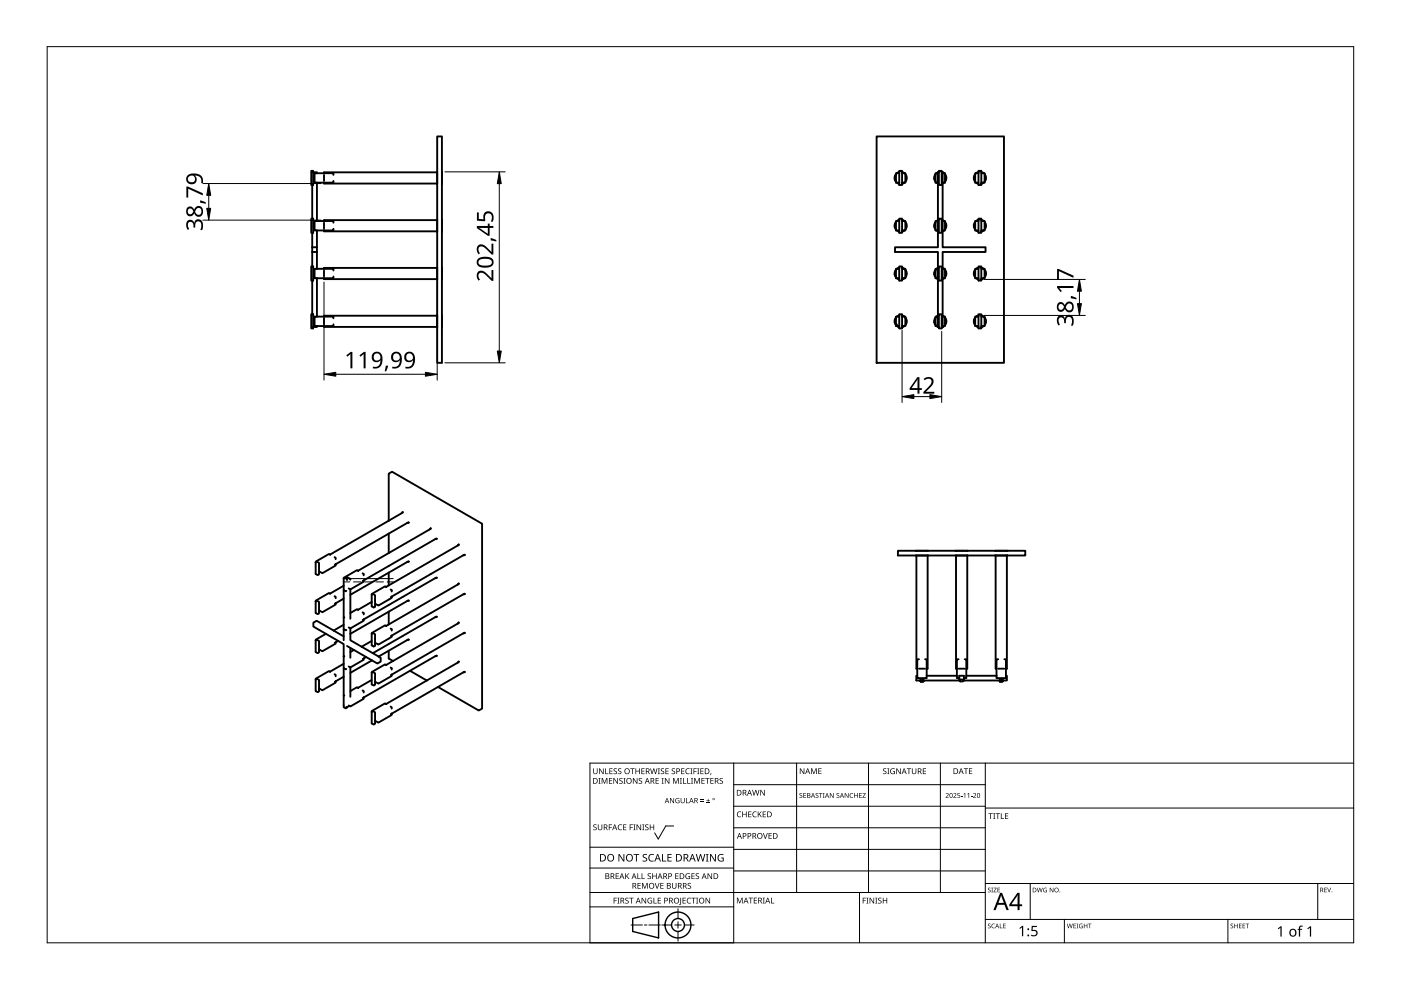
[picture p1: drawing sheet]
<svg xmlns="http://www.w3.org/2000/svg" width="297mm" height="210mm" viewBox="0 0 297 210" stroke-linecap="round" stroke-linejoin="round" font-family="sans-serif">
<g fill="none" stroke="#000" stroke-width=".4">
<path d="M66.2 39.2v7.2M66.4 36.5h.8v.2M66.4 36.5v-.3h-.4v3h.2M66.4 36.5v2.7h-.2M67.2 36.7h-.5v2h.5M67.2 36.7h1.5M67.2 38.7h1.5M67.2 38.7v8.2M68.7 36.7h2v.4M68.7 37.1v1.3M68.7 38.7v.2h24M70.7 38.4v.3h-2"/>
<path d="M92.7 36.5h-24v.2M92.7 36.4v33M92.7 36.4h.1M92.7 39h.1M92.7 36.4v-7.5h1v7.5M93.7 36.4h.1M93.7 39h.1M93.7 36.4v40.5h-1v-7.5M185.9 28.9h27v48h-27zM189.9 37.2a1.15 1.15 0 0 0 .1 1.2M190 36.9a1.26 1.26 0 0 0 0 1.6M190 36.9v1.8h.7"/>
<path d="M190.1 36.7h-.1v.2M190.1 38.7l.6 .3M190.1 36.7h.6M190.7 36.6l-.4 .1M190.7 36.5l-.6 .2M190.7 36.5v2.7h.6v-.2M190.7 36.5v-.3h.6v.3M191.3 36.6l.3 .1M191.3 36.5l.5 .2M191.3 36.7h.5M191.3 38.7h.5M191.3 36.5v2.5"/>
<path d="M191.6 38.7l-.3 .2M191.8 36.7h.2v.2M191.8 38.7l-.5 .3M192 38.5v.2h-.2M192 36.9a1.25 1.25 0 0 1 0 1.6M192 36.9v1.6M192.2 37.7l-.1 .4M198.3 37.2a1.15 1.15 0 0 0 .1 1.2M198.4 36.9a1.26 1.26 0 0 0 0 1.6M198.4 36.9v1.8h.5M198.5 36.7h-.1v.2M198.5 38.7l.4 .2"/>
<path d="M198.5 36.7h.4M198.9 36.5l-.4 .2M198.9 36.6l-.2 .1M198.9 36.5v12.5M198.9 36.5h.1M198.9 36.5h.2M199.1 36.5v-.3h.6v.3M199.1 36.5v2.7h.6v-2.7M199.1 36.5h-.2M199.7 36.5h.2M199.9 36.5h.1M199.9 36.5l.3 .2"/>
<path d="M199.9 36.7h.3M199.9 36.5v12.4M200 38.7l-.1 .1M200.2 36.7h.2v.2M200.2 38.7l-.3 .2M200.4 36.9a1.25 1.25 0 0 1 0 1.6M200.4 36.9v1.8h-.5M200.6 37.7l-.1 .4M206.7 37.2a1.15 1.15 0 0 0 .1 1.2M206.8 36.9a1.26 1.26 0 0 0 0 1.6M206.8 36.9v1.8h.7M207 36.7h-.2v.2"/>
<path d="M207 38.7l.5 .3M207 36.7h.5M207.5 36.6l-.4 .1M207.5 36.5l-.5 .2M207.5 36.5v2.7h.6v-.2M207.5 36.5v-.3h.6v.3M208.1 36.5l.5 .2M208.1 36.7h.5M208.1 38.7h.5M208.1 36.5v2.5M208.4 38.7l-.3 .2M208.6 36.7h.2v.2"/>
<path d="M208.6 38.7l-.5 .3M208.8 38.5v.2h-.2M208.8 36.9a1.25 1.25 0 0 1 0 1.6M208.8 36.9v1.6M209 37.7l-.1 .4M66.2 52.4v1M66.2 56.5h.2v3h-.2M66.2 56.5h-.2v3h.2M66.2 46.4h.2v3h-.2M66.2 46.4h-.2v3h.2M66.2 52.4h1M66.2 53.4h1"/>
<path d="M66.2 49.4v3M66.2 53.4v3.1M66.2 59.5v7.1M67.2 46.9h-.5v2h.5M67.2 57h-.5v2h.5M67.2 52.4v1M67.2 46.9h1.5M67.2 48.9h1.5M67.2 57h1.5M67.2 59h1.5M67.2 48.9v3.5M67.2 53.4v3.6"/>
<path d="M67.2 59v8.1M68.7 46.9h2v.3M68.7 57h2v.4M68.7 47.2v1.3M68.7 48.9v.1h24M68.7 57.4v1.2M68.7 59v.2h24M70.7 48.5v.4h-2M70.7 58.6v.4h-2M92.7 46.7h-24v.2M92.7 56.8h-24v.2M92.7 46.6h.1"/>
<path d="M92.7 49.1h.1M92.7 56.7h.1M92.7 59.3h.1M93.7 46.6h.1M93.7 49.1h.1M93.7 56.7h.1M93.7 59.3h.1M189.9 47.3l-.1 .8M190 57.4a1.13 1.13 0 0 0 0 1.2M190 47a1.26 1.26 0 0 0 0 1.7M190 57.2a1.26 1.26 0 0 0 0 1.6M190 47v1.9h.7"/>
<path d="M190 57.2v1.8h.7M190.1 46.9h-.1v.1M190.1 57h-.1v.2M190.1 48.9l.6 .2M190.1 59l.6 .3M190.1 46.9h.6M190.1 57h.6M190.3 59l.4 .1M190.7 46.7l-.4 .2M190.7 56.8l-.4 .2M190.7 46.6l-.6 .3M190.7 56.7l-.6 .3"/>
<path d="M190.7 46.6v2.8h.6v-.3M190.7 46.6v-.2h.6v.2M190.7 56.7v2.8h.6v-.3M190.7 56.7v-.2h.6v.2M191.3 46.7l.3 .2M191.3 56.8l.3 .2M191.3 46.6l.5 .3M191.3 56.7l.5 .3M191.3 46.9h.5M191.3 48.9h.5M191.3 57h.5M191.3 59h.5"/>
<path d="M191.3 46.6v2.5M191.3 56.7v2.5M191.6 48.9l-.3 .1M191.6 59l-.3 .2M191.8 46.9h.2v.1M191.8 57h.2v.2M191.8 48.9l-.5 .2M191.8 59l-.5 .2M192 48.7v.2h-.2M192 58.8v.2h-.2M192 47a1.25 1.25 0 0 1 0 1.7M192 57.2a1.25 1.25 0 0 1 0 1.6"/>
<path d="M192 57.4l.1 .2M192 47v1.7M192 57.2v1.6M192.2 47.9l-.1 .3M192.2 58l-.1 .4M198.3 47.3l-.1 .8M198.4 57.4a1.13 1.13 0 0 0 0 1.2M198.4 47a1.26 1.26 0 0 0 0 1.7M198.4 57.2a1.26 1.26 0 0 0 0 1.6M198.4 47v1.9h.5M198.4 57.2v1.8h.5M198.5 46.9h-.1v.1"/>
<path d="M198.5 57h-.1v.2M198.5 48.9l.4 .1M198.5 59l.4 .2M198.5 46.9h.4M198.5 57h.4M198.7 59l.2 .1M198.9 46.7l-.4 .2M198.9 56.8l-.4 .2M198.9 49v3.4h-9.1v1h9.1v3.4M198.9 56.9l-.2 .1M198.9 46.8l-.2 .1M198.9 56.8v12.5"/>
<path d="M199.1 46.4h.6v3h-.6zM199.1 56.5h.6v3h-.6zM199.9 46.7l.3 .2M199.9 56.8l.3 .2M199.9 49.1v3.3h9.1v1h-9.1v3.4M199.9 46.9h.3M199.9 57h.3M199.9 56.8v12.3M200 48.9h-.1M200 59l-.1 .1M200.2 46.9h.2v.1M200.2 57h.2v.2"/>
<path d="M200.2 48.9l-.3 .2M200.2 59l-.3 .2M200.4 48.7v.2h-.2M200.4 57.4l.2 .6-.1 .4M200.4 47a1.25 1.25 0 0 1 0 1.7M200.4 57.2a1.25 1.25 0 0 1 0 1.6M200.4 57.2v1.8h-.5M200.4 47v1.7M200.6 47.9l-.1 .3M206.7 47.3l-.1 .8M206.8 57.4a1.13 1.13 0 0 0 0 1.2M206.8 47a1.26 1.26 0 0 0 0 1.7"/>
<path d="M206.8 57.2a1.26 1.26 0 0 0 0 1.6M206.8 47v1.9h.7M206.8 57.2v1.8h.7M207 46.9h-.2v.1M207 57h-.2v.2M207 48.9l.5 .2M207 59l.5 .3M207 46.9h.5M207 57h.5M207.1 59l.4 .1M207.5 56.8l-.4 .2M207.5 46.7l-.4 .2"/>
<path d="M207.5 46.6l-.5 .3M207.5 56.7l-.5 .3M207.5 56.7v2.8h.6v-.3M207.5 56.7v-.2h.6v.2M207.5 46.6v2.8h.6v-.3M207.5 46.6v-.2h.6v.2M208.1 46.6l.5 .3M208.1 56.7l.5 .3M208.1 46.9h.5M208.1 48.9h.5M208.1 57h.5M208.1 59h.5"/>
<path d="M208.1 46.6v2.5M208.1 56.7v2.5M208.4 48.9l-.3 .1M208.4 59l-.3 .2M208.6 46.9h.2v.1M208.6 57h.2v.2M208.6 48.9l-.5 .2M208.6 59l-.5 .2M208.8 57.4l.2 .6-.1 .4M208.8 48.7v.2h-.2M208.8 58.8v.2h-.2M208.8 47a1.25 1.25 0 0 1 0 1.7"/>
<path d="M208.8 57.2a1.25 1.25 0 0 1 0 1.6M208.8 47v1.7M208.8 57.2v1.6M209 47.9l-.1 .3M66.2 66.6h.2v2.7M66.2 66.6h-.2v3h.4v-.3M67.2 67.1h-.5v2h.5M67.2 69.1v.2h-.8M67.2 67.1h1.5M67.2 69.1h1.5M68.7 67.1h2v.4M68.7 67.5v1.3"/>
<path d="M68.7 69.1v.2h24M70.7 68.8v.3h-2M92.7 66.9h-24v.2M92.7 66.8h.1M92.7 69.4h.1M93.7 66.8h.1M93.7 69.4h.1M189.9 67.6l-.1 .7M190 67.3a1.26 1.26 0 0 0 0 1.6M190 67.3v1.8h.7M190.1 67.1h-.1v.2M190.1 69.1l.6 .3"/>
<path d="M190.1 67.1h.6M190.3 69.1l.4 .2M190.7 66.9l-.6 .2M190.7 66.9v2.7h.6v-.2M190.7 66.9v-.3h.6v.3M190.7 67h-.2M191.3 66.9l.5 .2M191.3 67.1h.5M191.3 69.1h.5M191.3 66.9v2.5M191.6 69.1l-.3 .2M191.8 67.1h.2v.2"/>
<path d="M191.8 69.1l-.5 .3M192 67.5l.2 .6-.1 .4M192 68.9v.2h-.2M192 67.3a1.25 1.25 0 0 1 0 1.6M192 67.3v1.6M198.4 67.5a1.13 1.13 0 0 0 0 1.3M198.4 67.3a1.26 1.26 0 0 0 0 1.6M198.4 67.3v1.8h.5M198.5 67.1h-.1v.2M198.5 69.1l.4 .2M198.5 67.1h.4M198.7 69.1l.2 .1"/>
<path d="M198.9 66.9l-.4 .2M198.9 69.3h.1M198.9 67l-.2 .1M198.9 69.3h.2M198.9 69.3l.2 .1M199.1 66.6h.6v3h-.6zM199.7 69.3h.2M199.9 69.3l-.2 .1M199.9 66.9l.3 .2M199.9 69.3h.1M199.9 67.1h.3M200 69.1l-.1 .1"/>
<path d="M200.2 67.1h.2v.2M200.2 69.1l-.3 .2M200.4 68.9v.2h-.2M200.4 67.5l.2 .6-.1 .4M200.4 67.3a1.25 1.25 0 0 1 0 1.6M200.4 67.3v1.6M206.8 67.5a1.13 1.13 0 0 0 0 1.3M206.8 67.3a1.25 1.25 0 0 0 0 1.6M206.8 67.3v1.8h.7M207 67.1h-.2v.2M207 69.1l.5 .3M207 67.1h.5"/>
<path d="M207.1 69.1l.4 .2M207.3 67l-.2 .1M207.5 66.9l-.5 .2M207.5 66.9v2.7h.6v-.2M207.5 66.9v-.3h.6v.3M207.5 67h-.2M208.1 66.9l.5 .2M208.1 67.1h.5M208.1 69.1h.5M208.1 66.9v2.5M208.4 69.1l-.3 .2M208.6 67.1h.2v.2"/>
<path d="M208.6 69.1l-.5 .3M208.8 67.5l.2 .6-.1 .4M208.8 68.9v.2h-.2M208.8 67.3a1.25 1.25 0 0 1 0 1.6M208.8 67.3v1.6M66.9 119.2v2.5l.5 .2 .2-.1v-.7M66.9 119.2l.3-.1 .4 .2v1.8M70 117.6l-.2-.1-2.9 1.6v.1M70 117.6h.1M70.9 118.1l.3 .2v.3M71.2 119.6v.3l-2.9 1.6-.7-.4M71.2 119.6h.1"/>
<path d="M71.2 119.6l-.2 .1M82.4 110.4v-10l.7-.4 19.1 11v39.2l-.7 .4-8.6-4.9M82.4 113.1l-11.2 6.5M82.4 110.4l-12.4 7.2M82.4 113.1v4.2M82.4 117.3l-6.5 3.7M85.4 108.6l-.2 .2M85.4 108.6h.1M85.4 108.7l-3 1.7M86.6 110.7l-4.2 2.4M86.6 119l-4.2 2.4M86.7 110.8l-.4 .1"/>
<path d="M86.7 119.1h-.4M86.7 110.8h.1M86.7 119.1h.1M91.1 112.2l-8.7 5.1M91.3 112l-.2 .2M91.3 112h.1M91.4 112.1l-.3 .1M92.6 114.2l-15.7 9M92.6 114.2l-.3 .1M92.6 114.2h.1M97.1 115.7l-14.7 8.4M97.3 115.4l-.2 .3"/>
<path d="M97.3 115.4h.1M97.3 115.5l-.2 .2M98.5 117.6l-15.6 9M98.5 117.7h-.3M98.5 117.7h.1M194.2 116.8h-3.8v1h23.2M194.2 116.8h19.4M194.2 116.8h.1M194.2 117.8h.1M194.3 117.8v24h.2M196.7 117.8v24h-.2M196.8 116.8h.1"/>
<path d="M196.8 117.8h.1M202.6 116.8h.1M202.6 117.8h.1M202.7 117.8v24h.2M205.1 117.8v24h-.2M205.2 116.8h.1M205.2 117.8h.1M211 116.8h.1M211 117.8h.1M211.1 117.8v24h.2M213.5 117.8v24h-.2M213.6 116.8h3.8v1h-3.8"/>
<path d="M213.6 116.8h.1M213.6 117.8h.1M66.9 127.5v2.5l.5 .2 .2-.1v-.7M66.9 127.5l.3-.1 .4 .2v1.8M66.9 135.8v2.4l.5 .3 .2-.2v-.6M66.9 135.8l.3-.2 .4 .3v1.8M69.1 134.4l-2.2 1.2v.2M69.1 134.4l2.6 1.5M70 125.9l-.2-.2-2.9 1.7v.1M70 125.9h.1M70.7 133.7l-3.6-2.1-.7 .4v.8l2.7 1.6M70.7 133.7l2.2 1.2"/>
<path d="M70.9 126.4l.3 .1v.3M71.2 127.9v.3l-2.9 1.6-.7-.4M71.2 136.2v.3l-2.9 1.6-.7-.4M71.2 127.9h.1M71.2 136.2h.1M71.7 135.9l1.2 .7v13.4l.4 .2 .3-.2M71.7 135.9l-.7 .4M72.9 125.1l.4 .3 .1-.1M72.9 133.4l.4 .2h.1M72.9 122.7v13M72.9 126.9l-1.9 1.1M72.9 124.2l-2.9 1.7"/>
<path d="M72.9 132.5l-2.2 1.2M73 130.9l-.1 .1M73 139.1l-.1 .1M73.2 122.6l.4 .2v.2M73.2 122.6l-.3 .1M73.2 122.6l.4-.2 .7 .4v.1M73.6 137l5.3 3M73.9 124.8l.4 .2M73.9 133l.4 .2M74.3 134.4v1.3l2.4 1.4M74.3 125v6.2M74.3 133.2v1.2"/>
<path d="M74.3 137.4v2.1M75 137.8l-.7 .4M75.9 129.3l-.2-.1-1.4 .8M75.9 121l-.2-.1-2.8 1.6v.2M75.9 129.3h.1M75.9 121h.1M76.7 137.1l3.6 2.1M76.9 121.6l.2 .1v.3M76.9 129.8l.2 .2v.3M77.1 123v.3l-2.8 1.7M77.1 131.3v.3l-2.8 1.6M77.1 139.6v.3l-2.8 1.6"/>
<path d="M77.6 139.3l-.7 .4M78.8 126.1l.3-.2 .4 .3v2.4l-.3 .2-.4-.2zM78.8 134.4l.3-.2 .4 .3v2.4l-.3 .2-.4-.3zM78.8 127.6l-2.9 1.7M78.8 135.9l-2.1 1.2M80.3 139.2l.4 .3v.8l-.7 .4-1.1-.7M81.9 124.4l-.3-.1-2.8 1.6v.2M81.9 132.7l-.3-.1-2.8 1.6v.2M81.9 124.4v.1M81.9 132.7h.1M82.4 121.4l-8.1 4.7M82.4 129.7l-8.1 4.7"/>
<path d="M82.4 138v1.6l.9 .5M82.4 121.4v2.7M82.4 129.7v2.7M82.4 124.1l-.5 .3M82.4 132.4l-.5 .3M82.8 125l.3 .1v.3M82.8 133.3l.3 .1v.3M83.1 126.5v.3l-2.9 1.6-.7-.4M83.1 134.7v.3l-2.9 1.7-.7-.4M86.6 127.3l-4.2 2.4M86.6 135.5l-6.3 3.7M86.7 127.4h-.4"/>
<path d="M86.7 135.6l-.4 .1M86.7 127.4h.1M86.7 135.6h.1M92.6 122.4l-15.7 9M92.6 130.7l-13.6 7.8M92.6 139l-5.7 3.2M92.6 122.5l-.3 .1M92.6 130.8l-.3 .1M92.6 139.1h-.3M92.6 122.5h.1M92.6 130.8h.1M92.6 139.1h.1"/>
<path d="M97.1 123.9l-14.7 8.5M97.1 132.2l-13.8 7.9M97.3 123.7l-.2 .2M97.3 132l-.2 .2M97.3 123.7h.1M97.3 132h.1M97.3 123.8l-.2 .1M97.3 132.1l-.2 .1M98.5 125.9l-15.6 9M98.5 134.1l-15.6 9M98.5 125.9l-.3 .1M98.5 134.2l-.3 .1"/>
<path d="M98.5 125.9h.1M98.5 134.2h.1M194.8 139.8h-.3v2M196.1 139.8h.4v2M203.2 139.8h-.3v2M204.5 139.8h.4v2M211.6 139.8h-.3v2M212.9 139.8h.4v2M66.9 144.1v2.4l.5 .3 .2-.2v-.7M66.9 144.1l.3-.2 .4 .3v1.7M70 142.4l-.2-.1-2.9 1.6v.2M70 142.4h.1"/>
<path d="M70.9 143l.3 .1v.3M71.2 144.5v.2l-2.9 1.7-.7-.5M71.2 144.4v.1M72.9 141.7l.4 .2 .1-.1M72.9 143.5l-1.9 1.1M72.9 140.7l-2.9 1.7M73 147.4l-.1 .1M73.4 149.9l.2 .1M73.9 141.3l.4 .2M73.9 149.6l.2 .1M74.1 149.7l-.5 .3M74.3 141.5v6.2"/>
<path d="M75.9 145.8l-.2-.1-1.4 .8M75.9 145.8l.1 .1M76.9 146.4l.2 .1v.3M77.1 147.9v.3l-2.8 1.6-.2-.1M77.1 147.9h.1M77.1 147.9l-.2 .1M78.8 150.9v2.5l.4 .2 .3-.1v-.7M78.8 150.9l.3-.1 .4 .2v1.8M78.8 142.7v2.4l.4 .3 .3-.2v-.7M78.8 142.7l.3-.2 .4 .2v1.8M78.8 144.2l-2.9 1.6M78.9 140l-4.6 2.7"/>
<path d="M81.9 141l-.3-.1-2.8 1.6v.2M81.9 149.3l-.3-.2-2.8 1.7v.1M81.9 141h.1M81.9 149.3h.1M82.8 141.5l.3 .2v.3M82.8 149.8l.3 .2v.2M83.1 143v.3l-2.9 1.6-.7-.4M83.1 151.3v.3l-2.9 1.6-.7-.4M83.1 151.3h.1M83.1 151.3l-.2 .1M83.3 140.1l-1.4 .9M86.9 142.2l-9.8 5.7"/>
<path d="M86.9 142.2l3.6 2.1M90.5 144.3l-8.6 5M92.9 145.7l-9.8 5.6M97.1 140.5l-6.6 3.8M97.3 140.3l-.2 .2M97.3 140.3h.1M98.5 142.4l-5.6 3.3M98.5 142.5l-.3 .1M98.5 142.5h.1M194.5 143.3v.5h2v-.5M194.5 143.3h-.2v1h.9M194.5 141.8v1.5"/>
<path d="M194.8 141.8h1.3M195.2 144.3v.2h.6v-.2M195.2 144.3v-.2h.6v.2M195.8 144.3h7.8M196.5 143.3h6.4M196.5 141.8v1.5M202.9 143.3v.5h.5M202.9 141.8v1.5M203.2 141.8h1.3M203.4 144.3v-1h1v1M203.6 144.1h.6v.4h-.6zM204.2 144.3h.2"/>
<path d="M204.4 144.3h7.6M204.9 143.3v.5h-.5M204.9 143.3h6.4M204.9 141.8v1.5M211.3 143.3v.5h2v-.5M211.3 141.8v1.5M211.6 141.8h1.3M212 144.3v.2h.6v-.2M212 144.3v-.2h.6v.2M213.3 143.3h.2v1h-.9M213.3 141.8v1.5"/>
</g>
<g fill="#000">
<circle cx="66.2" cy="56.5" r=".2"/>
<circle cx="66.2" cy="46.4" r=".2"/>
<circle cx="66.2" cy="66.6" r=".2"/>
<circle cx="190" cy="68.8" r=".2"/>
<circle cx="204.2" cy="144.3" r=".2"/>
</g>
<path d="M10 9.9h277v190h-277z" fill="none" stroke="#000" stroke-width=".21"/>
<g fill="none" stroke="#000" stroke-width=".21">
<path d="M125.1 179.6h30.5M142.8 175.1h-1.6l-1.6 2.8-.8-1.3M155.6 161.8v38.1h-30.5v-38.1h161.9M155.6 166.4h53.3M155.6 170.9h53.3M155.6 175.5h53.3M168.9 161.8v27.4M184.1 161.8v27.4M199.4 161.8v27.4M208.9 161.8v38.1M208.9 171.3h78.1M125.1 192.3h30.5"/>
<path d="M125.1 189.2h83.8M125.1 184h30.5M133.8 196.1h2.4M136.6 196.1h.6M137.6 196.1h2.4M140.3 196.1h2.1M143.1 196.1h1.3M143.7 192.7v2M143.7 195.4v1.4M143.7 197.5v2M145.1 196.1h2.1M155.6 180.1h53.3"/>
<path d="M155.6 184.7h53.3M182.2 189.2v10.7M208.9 194.9h78.1M208.9 187.3h78.1M218.4 187.3v7.6M225.7 194.9v5M260.3 194.9v5M279.4 187.3v7.6"/>
</g>
<g fill="#000">
<path d="M125.8 174.9l.5-.1h.2l-.1 .2a.25 .25 0 0 0-.3-.1 .25 .25 0 0 0 0 .4 .4 .4 0 0 1 .4 .3 .4 .4 0 0 1-.2 .5 .4 .4 0 0 1-.5-.3v.1a.27 .27 0 0 0 .5 0 .27 .27 0 0 0-.1-.4l-.4-.2zM125.8 162.9h.1v.8a.32 .32 0 0 0 .3 .3 .32 .32 0 0 0 .3-.3v-.8h.2v.8a.47 .47 0 0 1-.5 .4 .47 .47 0 0 1-.4-.4zM126.9 165h.4l-.1 .1v1l.1 .1h-.4l.1-.1v-1zM126.8 174.8h.1v.8a.32 .32 0 0 0 .3 .3 .32 .32 0 0 0 .3-.3v-.8h.2v.8a.47 .47 0 0 1-.5 .4 .47 .47 0 0 1-.4-.4zM127 162.9h.2l.6 1v-1h.2v1.2h-.2l-.7-1 .1 1h-.2zM127.6 165h.2l.4 1 .4-1h.2v1.2h-.2v-1.1l-.4 1.1h-.1l-.4-1.1v1.1h-.1zM128.3 162.9h.2v1.1h.5v.1h-.7zM129.1 174.8h.7v.1h-.6v.5h.5v.1h-.5v.5h-.1zM129.1 165h.7v.1h-.5v.4h.5v.1h-.5v.4h.5v.2h-.7zM129.2 162.9h.7v.1h-.5v.4h.4v.2h-.4v.4h.5v.1h-.7zM130.1 163l.5-.1 .2 .1v.1a.25 .25 0 0 0-.4-.1 .25 .25 0 0 0 0 .4 .4 .4 0 0 1 .4 .3 .4 .4 0 0 1-.2 .5 .4 .4 0 0 1-.5-.3v.1a.27 .27 0 0 0 .5 0 .27 .27 0 0 0-.1-.4l-.4-.2zM130.1 165h.1l.7 1v-1h.1v1.2h-.2l-.6-1v1h-.1z"/>
<path d="M131.1 175l.5-.2 .3 .1-.1 .1a.49 .49 0 0 0-.7 .4 .49 .49 0 0 0 .8 .4 .57 .57 0 0 1-.8 0 .57 .57 0 0 1 0-.8zM131.1 163l.4-.1 .2 .1v.1a.25 .25 0 0 0-.4-.1 .25 .25 0 0 0 0 .4 .4 .4 0 0 1 .5 .3 .4 .4 0 0 1-.3 .5 .4 .4 0 0 1-.5-.3l.1 .1a.27 .27 0 0 0 .4 0 .27 .27 0 0 0-.1-.4l-.3-.2zM131.3 165.1l.5-.2 .2 .1v.1a.25 .25 0 0 0-.4-.1 .25 .25 0 0 0 0 .4 .4 .4 0 0 1 .4 .3 .4 .4 0 0 1-.2 .5 .4 .4 0 0 1-.5-.2h.1a.27 .27 0 0 0 .4 .1 .27 .27 0 0 0-.1-.4l-.4-.3zM132.2 165h.4l-.1 .1v1l.1 .1h-.4l.1-.1v-1zM132.1 174.8h.7v.1h-.5v.4h.5v.1h-.5v.5h.5v.1h-.7zM133.5 174.8h.7v.1h-.5v.5h.5v.1h-.5v.5h-.2zM133.6 162.9h.9v.1h-.3v1.1h-.2v-1.1h-.4zM134.3 174.8h.4l-.1 .1v1l.1 .1h-.4l.1-.1v-1zM134.2 165h.2l.6 1v-1h.2v1.2h-.2l-.7-1v1h-.1zM134.7 162.9h.2v.5h.6v-.5h.2v1.2h-.2v-.5h-.6v.5h-.2zM135 174.8h.1l.7 1v-1h.1v1.2h-.2l-.6-1v1h-.1zM135.5 165.1l.4-.2 .2 .1v.1a.25 .25 0 0 0-.4-.1 .25 .25 0 0 0 0 .4 .4 .4 0 0 1 .5 .3 .4 .4 0 0 1-.3 .5 .4 .4 0 0 1-.5-.2h.1a.27 .27 0 0 0 .4 .1 .27 .27 0 0 0-.1-.4l-.3-.3z"/>
<path d="M136.2 174.8h.4l-.1 .1v1l.1 .1h-.4l.1-.1v-1zM136 162.9h.7v.1h-.6v.4h.5v.2h-.5v.4h.6v.1h-.7zM136.8 174.9l.4-.1h.3l-.1 .2a.25 .25 0 0 0-.3-.1 .25 .25 0 0 0 0 .4 .4 .4 0 0 1 .4 .3 .4 .4 0 0 1-.3 .5 .4 .4 0 0 1-.4-.3v.1a.27 .27 0 0 0 .5 0 .27 .27 0 0 0-.1-.4l-.4-.2zM137.8 174.8h.1v.5h.6v-.5h.2v1.2h-.2v-.6h-.6v.6h-.1zM137.8 162.9h.2l.3 1 .2-1h.2l.3 1 .2-1h.2l-.3 1.2h-.2l-.3-1-.3 1h-.1zM139 165h.7v.1h-.5v.4h.4v.1h-.4v.4h.5v.2h-.7zM139.5 162.9h.4l-.1 .1v1l.1 .1h-.4l.1-.1v-1zM140.3 165h.4l-.1 .1v1l.1 .1h-.4l.1-.1v-1zM140.1 163l.5-.1 .2 .1v.1a.25 .25 0 0 0-.4-.1 .25 .25 0 0 0 0 .4 .4 .4 0 0 1 .4 .3 .4 .4 0 0 1-.2 .5 .4 .4 0 0 1-.5-.3l.1 .1a.27 .27 0 0 0 .4 0 .27 .27 0 0 0-.1-.4l-.4-.2zM141.1 162.9h.7v.1h-.6v.4h.5v.2h-.5v.4h.6v.1h-.7zM141 165h.1l.7 1v-1h.1v1.2h-.2l-.6-1v1h-.1zM142.1 169.2h.1l.6 .9v-.9h.1v1.1h-.1l-.6-.9v.9h-.1z"/>
<path d="M142.5 163l.4-.1 .2 .1v.1a.25 .25 0 0 0-.4-.1 .25 .25 0 0 0 0 .4 .4 .4 0 0 1 .4 .3 .4 .4 0 0 1-.2 .5 .4 .4 0 0 1-.5-.3l.1 .1a.27 .27 0 0 0 .4 0 .27 .27 0 0 0-.1-.4l-.4-.2zM142.7 165h.2l.4 1 .4-1h.2v1.2h-.1v-1.1l-.4 1.1h-.2l-.4-1.1v1.1h-.1zM143.3 169.3l.5-.1 .3 .1-.1 .1a.45 .45 0 0 0-.7 .3 .45 .45 0 0 0 .6 .5v-.4h-.2v-.1h.4v.6a.6 .6 0 0 1-.8-.2 .6 .6 0 0 1 0-.8zM144.1 165h.5l-.2 .1v1l.2 .1h-.5l.2-.1v-1zM144.8 165h.2v1h.5v.2h-.7zM144.4 162.9h.7v.1h-.5v.4h.5v.2h-.5v.4h.5v.1h-.7zM144.3 169.2h.2v.7a.28 .28 0 0 0 .2 .3 .28 .28 0 0 0 .3-.3v-.7h.2v.7a.42 .42 0 0 1-.5 .4 .42 .42 0 0 1-.4-.4zM145.4 169.2h.2v1h.5v.1h-.7zM145.7 165h.2v1h.5v.2h-.7zM145.5 163.1l.4-.2 .3 .1v.1a.49 .49 0 0 0-.7 .4 .49 .49 0 0 0 .7 .5 .57 .57 0 0 1-.8-.1 .57 .57 0 0 1 0-.8zM146.4 162.9h.4l-.1 .1v1l.1 .1h-.4l.1-.1v-1zM146.5 165h.4l-.1 .1v1l.1 .1h-.4l.1-.1v-1z"/>
<path d="M147 162.9h.7v.1h-.5v.5h.5v.1h-.5v.5h-.2zM147.2 165h.2l.4 1 .4-1h.2v1.2h-.2l.1-1.1-.5 1.1h-.1l-.4-1.1v1.1h-.1zM147.8 162.9h.5l-.2 .1v1l.2 .1h-.5l.2-.1v-1zM148.5 169.9h.7v.1h-.7zM148.5 169.5h.7v.2h-.7zM148.5 162.9h.7v.1h-.6v.4h.5v.2h-.5v.4h.6v.1h-.7zM148.7 165h.7v.1h-.5v.4h.5v.1h-.5v.4h.5v.2h-.7zM149.8 170.2h.7v.1h-.7zM149.5 165h.9v.1h-.3v1.1h-.2v-1.1h-.4zM150.1 169.4l.1 .3h.3l-.3 .1v.3l-.1-.3h-.3l.3-.1zM150.7 163.9h.1l-.2 .4zM150.6 165h.7v.1h-.5v.4h.5v.1h-.5v.4h.5v.2h-.7z"/>
<path d="M152.6 165.1l.4-.2 .3 .1-.1 .1a.25 .25 0 0 0-.4-.1 .25 .25 0 0 0 0 .4 .4 .4 0 0 1 .5 .3 .4 .4 0 0 1-.3 .5 .4 .4 0 0 1-.5-.2h.1a.27 .27 0 0 0 .5 .1 .27 .27 0 0 0-.1-.4l-.4-.3zM156.4 172.2l.4-.2 .4 .1-.1 .1a.49 .49 0 0 0-.7 .5 .49 .49 0 0 0 .7 .4 .57 .57 0 0 1-.8 0 .57 .57 0 0 1 0-.8zM157.4 172.1h.1v.5h.7v-.5h.1v1.2h-.1v-.6h-.7v.6h-.1zM158.6 172.1h.7v.1h-.5v.4h.5v.1h-.5v.4h.5v.2h-.7zM159.7 172.2l.4-.2 .3 .1v.1a.49 .49 0 0 0-.7 .5 .49 .49 0 0 0 .7 .4 .57 .57 0 0 1-.8 0 .57 .57 0 0 1 0-.8zM159.5 167.5h.1l.3 1 .3-1h.1l.3 1 .3-1h.1l-.3 1.2h-.2l-.3-1.1-.3 1.1h-.1zM160.7 172.1h.1v.6l.5-.6h.2l-.5 .5 .5 .7h-.1l-.5-.6-.1 .6h-.1zM161.8 176.6h.1l.4 1.1 .3-1.1h.2l-.5 1.2h-.1zM161.2 167.5h.2l.6 1v-1h.2v1.2h-.2l-.7-1v1h-.1zM161.7 172.1h.7v.1h-.5v.4h.5v.1h-.5v.4h.5v.2h-.7zM162.9 176.6h.7v.2h-.5v.3h.5v.2h-.5v.4h.5v.1h-.7zM169.5 168.2l.4-.1 .2 .1v.1a.25 .25 0 0 0-.4-.1 .25 .25 0 0 0 0 .4 .25 .25 0 0 0 .3 .1 .32 .32 0 0 1 0 .5 .32 .32 0 0 1-.5-.2 .25 .25 0 0 0 .3 .1 .25 .25 0 0 0 .1-.3l-.4-.3z"/>
<path d="M169.6 162.9h.2l.6 1v-1h.1v1.2h-.1l-.7-1v1h-.1zM170.3 168.1h.6v.2h-.4v.3h.4v.1h-.4v.4h.4v.1h-.6zM172 162.9h.2l.4 1 .3-1h.3v1.2h-.2v-1l-.4 1h-.1l-.4-1.1v1.1h-.1zM173 168.2l.3-.1 .2 .1v.1a.25 .25 0 0 0-.4-.1 .25 .25 0 0 0 0 .4 .25 .25 0 0 0 .3 .1 .32 .32 0 0 1 0 .5 .32 .32 0 0 1-.5-.2 .25 .25 0 0 0 .4 .1 .25 .25 0 0 0 0-.3l-.4-.3zM173.6 168.1h.8v.2h-.3v.9h-.2v-.9h-.3zM173.5 162.9h.7v.1h-.5v.4h.4v.1h-.4v.5h.5v.1h-.7zM174.5 168.1h.3l-.1 .1 .1 1h-.3l.1-.1zM175.9 168.1h.2l.5 .9v-.9h.2v1.1h-.2l-.5-.9v.9h-.2zM177.4 168.2l.3-.1 .3 .1-.1 .1a.25 .25 0 0 0-.3-.1 .25 .25 0 0 0-.1 .4 .25 .25 0 0 0 .3 .1 .32 .32 0 0 1 0 .5 .32 .32 0 0 1-.5-.2 .25 .25 0 0 0 .4 .1 .25 .25 0 0 0 .1-.3l-.4-.3zM179.1 168.1h.1l.6 .9v-.9h.1v1.1h-.1l-.6-.9v.9h-.1zM180.3 168.3l.3-.2 .3 .1v.1a.41 .41 0 0 0-.6 .4 .41 .41 0 0 0 .6 .3 .48 .48 0 0 1-.7 0 .48 .48 0 0 1 .1-.7zM181.1 168.1h.1v.5h.5v-.5h.2v1.1h-.2v-.5h-.5v.5h-.1z"/>
<path d="M182.1 168.1h.6v.2h-.4v.3h.4v.1h-.4v.4h.4v.1h-.6zM182.9 168.1h.6l-.5 1h.6v.1h-.7l.5-.9h-.5zM187.3 163l.4-.1 .2 .1v.1a.25 .25 0 0 0-.4-.1 .25 .25 0 0 0 0 .4 .4 .4 0 0 1 .5 .3 .4 .4 0 0 1-.3 .5 .4 .4 0 0 1-.5-.3l.1 .1a.27 .27 0 0 0 .4 0 .27 .27 0 0 0-.1-.4l-.3-.2zM188.1 162.9h.5l-.2 .1v1l.2 .1h-.5l.2-.1v-1zM188.9 163.1l.5-.2 .3 .1v.1a.5 .5 0 0 0-.8 .4 .5 .5 0 0 0 .7 .5v-.4h-.3v-.1h.4v.6a.66 .66 0 0 1-.8-.1 .66 .66 0 0 1 0-.9zM190 162.9h.2l.7 1-.1-1h.2v1.2h-.2l-.6-1v1h-.2zM192.3 162.9h.9v.1h-.4v1.1h-.2v-1.1h-.3zM193.3 162.9h.2v.8a.32 .32 0 0 0 .3 .3 .32 .32 0 0 0 .3-.3v-.8h.2v.8a.47 .47 0 0 1-.5 .4 .47 .47 0 0 1-.5-.4zM195.7 162.9h.6v.1h-.5v.4h.5v.2h-.5v.4h.5v.1h-.6zM200.5 168.3a.37 .37 0 0 1 .6 0 .37 .37 0 0 1-.2 .5l-.3 .3h.6v.1h-.7l.3-.4a.27 .27 0 0 0 .2-.4 .27 .27 0 0 0-.4-.1zM202.1 168.3a.37 .37 0 0 1 .6 0 .37 .37 0 0 1-.2 .5l-.2 .3h.5v.1h-.7l.3-.4a.27 .27 0 0 0 .3-.4 .27 .27 0 0 0-.5-.1zM203 168.1h.5v.2h-.4v.3a.34 .34 0 0 1 .5 .1 .34 .34 0 0 1-.2 .5 .34 .34 0 0 1-.4-.2 .29 .29 0 0 0 .4 .1 .29 .29 0 0 0 0-.5 .29 .29 0 0 0-.4 0z"/>
<path d="M203.7 168.7h.4v.1h-.4zM204.3 168.4l.4-.3v1.1h-.2v-.9zM204.3 162.9h1v.1h-.4v1.1h-.2v-1.1h-.4zM205.1 168.4l.4-.3v1.1h-.2l.1-.9zM205.8 168.7h.4v.1h-.4zM205.4 162.9h.7v.1h-.5v.4h.5v.1h-.5v.5h.5v.1h-.7zM206.3 168.3a.37 .37 0 0 1 .6 0 .37 .37 0 0 1-.2 .5l-.2 .3h.5v.1h-.7l.3-.4a.27 .27 0 0 0 .3-.4 .27 .27 0 0 0-.5-.1zM209.6 172.4h.9v.2h-.4v1h-.1v-1h-.4zM210.6 172.4h.4l-.1 .1v1l.1 .1h-.4l.1-.1v-1zM211.1 172.4h.9v.2h-.4v1h-.1v-1h-.4zM212.2 172.4h.2v1.1h.5v.1h-.7zM213.1 172.4h.7v.2h-.6v.3h.5v.2h-.5v.4h.6v.1h-.7z"/>
<path d="M130.1 190.3h.7v.2h-.5v.4h.4v.1h-.4v.6h-.2zM130.5 185.2h.7v.1h-.5v.4h.5v.1h-.5v.4h.5v.2h-.7zM130.9 190.3h.4l-.1 .2v.9l.1 .2h-.4l.1-.2v-.9zM131.1 181.1h.3l.8 1.3v-1.3h.2v1.6h-.3l-.8-1.4v1.4h-.2zM132.6 190.5l.4-.2 .3 .1-.1 .1a.25 .25 0 0 0-.4-.1 .25 .25 0 0 0 0 .4 .4 .4 0 0 1 .5 .3 .4 .4 0 0 1-.3 .5 .4 .4 0 0 1-.5-.2h.1a.27 .27 0 0 0 .5 .1 .27 .27 0 0 0-.1-.5l-.4-.2zM132.6 185.2h.1v.6l.6-.6h.1l-.5 .5 .5 .7h-.1l-.5-.6-.1 .6h-.1zM133.4 190.3h.9v.2h-.4v1.1h-.1v-1.1h-.4zM134.3 181.1h1.2v.2h-.5v1.4h-.2v-1.4h-.5zM135.1 185.2h.2v1h.5v.2h-.7zM135.2 187.2h.6v.1h-.5v.4h.5v.2h-.5v.4h.5v.1h-.6zM136 185.2h.2v1h.5v.2h-.7zM136.1 187.2h.2l.4 1 .4-1h.2v1.2h-.1v-1l-.4 1h-.2l-.4-1 .1 1h-.2z"/>
<path d="M136 190.3h.2l.7 1.1-.1-1.1h.2v1.3h-.2l-.6-1v1h-.2zM136.3 181.2l.3-.1h.6l-.2 .2a.33 .33 0 0 0-.5 .1 .33 .33 0 0 0 .4 .4 .49 .49 0 0 1 .3 .7 .49 .49 0 0 1-.8 .2l-.2-.1v-.2l.3 .1a.35 .35 0 0 0 .5-.2 .35 .35 0 0 0-.4-.4l-.3-.3zM137.4 190.5l.6-.2 .3 .1-.1 .1a.5 .5 0 0 0-.8 .4 .5 .5 0 0 0 .7 .5v-.3h-.3v-.2h.5v.6a.66 .66 0 0 1-.9-.1 .66 .66 0 0 1 0-.9zM137.4 185.3l.4-.2 .2 .1v.1a.25 .25 0 0 0-.4-.1 .25 .25 0 0 0 0 .4 .4 .4 0 0 1 .4 .3 .4 .4 0 0 1-.2 .5 .4 .4 0 0 1-.5-.2h.1a.27 .27 0 0 0 .4 .1 .27 .27 0 0 0-.1-.4l-.4-.3zM137.7 181.3l.5-.2h.5l-.1 .2a.63 .63 0 0 0-.9 .6 .63 .63 0 0 0 .9 .5v.2a.83 .83 0 0 1-1-.3 .83 .83 0 0 1 .1-1zM138.6 190.3h.1v1.1h.5v.2h-.6zM138.8 187.2h.2l.3 1.1 .4-1.1h.1l-.4 1.2h-.2zM138.3 185.2h.2v.5h.6v-.5h.1v1.2h-.1v-.6h-.6v.6h-.2zM139.5 190.3h.6v.2h-.5v.4h.5v.1h-.5v.4h.5v.2h-.6zM140.4 181.1h.2v1.4h.6v.2h-.8zM140 187.2h.7v.1h-.5v.4h.4v.2h-.4v.4h.5v.1h-.7zM141.5 181.1h.9v.2h-.7v.4h.7v.2h-.7v.6h.7v.2h-.9z"/>
<path d="M142.5 187.2h.1v.8a.32 .32 0 0 0 .4 .3 .32 .32 0 0 0 .3-.3v-.8h.1v.8a.47 .47 0 0 1-.5 .4 .47 .47 0 0 1-.4-.4zM143.2 185.2h.7v.1h-.6v.4h.5v.1h-.5v.4h.6v.2h-.7zM144.2 190.3h.2v1.3l-.1 .2-.3 .1v-.2l.2-.1zM144.7 190.3h.7v.2h-.5v.4h.5v.1h-.5v.4h.5v.2h-.7zM145.5 185.3l.4-.2 .4 .1-.1 .1a.5 .5 0 0 0-.7 .4 .5 .5 0 0 0 .7 .5v-.3h-.3v-.2h.4v.6a.66 .66 0 0 1-.9-.1 .66 .66 0 0 1 .1-.9zM145.8 190.5l.4-.2 .3 .1v.1a.49 .49 0 0 0-.7 .5 .49 .49 0 0 0 .7 .4 .57 .57 0 0 1-.8 0 .57 .57 0 0 1 0-.8zM145.9 187.3l.4-.1 .2 .1v.1a.25 .25 0 0 0-.4-.1 .25 .25 0 0 0 0 .4 .4 .4 0 0 1 .4 .3 .4 .4 0 0 1-.2 .5 .4 .4 0 0 1-.5-.3l.1 .1a.27 .27 0 0 0 .4 0 .27 .27 0 0 0-.1-.4l-.4-.2zM146.6 190.3h.9v.2h-.4v1.1h-.1v-1.1h-.4zM146.6 185.2h.7v.1h-.5v.4h.5v.1h-.5v.4h.5v.2h-.7zM147.6 190.3h.4l-.1 .2v.9l.1 .2h-.4l.1-.2v-.9zM147.5 185.3l.5-.2 .2 .1v.1a.25 .25 0 0 0-.4-.1 .25 .25 0 0 0 0 .4 .4 .4 0 0 1 .4 .3 .4 .4 0 0 1-.2 .5 .4 .4 0 0 1-.5-.2h.1a.27 .27 0 0 0 .4 .1 .27 .27 0 0 0-.1-.4l-.4-.3zM147.5 181.1h.2l.4 1.3 .3-1.3h.2l.4 1.3 .3-1.3h.2l-.4 1.6h-.2l-.4-1.4-.3 1.4h-.2z"/>
<path d="M149.7 181.1h.5l-.2 .1v1.3l.2 .2h-.5l.1-.2v-1.3zM149.6 190.3h.2l.6 1.1v-1.1h.2v1.3h-.2l-.7-1v1h-.1zM150 185.2h.2l.6 1v-1h.2v1.2h-.2l-.7-1 .1 1h-.2zM150.5 181.1h.3l.8 1.3v-1.3h.2v1.6h-.3l-.8-1.4v1.4h-.2zM152.3 181.3l.8-.2h.3l-.1 .2a.65 .65 0 0 0-1 .5 .65 .65 0 0 0 .9 .7v-.5h-.3v-.2h.5v.8a.86 .86 0 0 1-1.1-.2 .86 .86 0 0 1 0-1.1zM156.2 190.3h.3l.3 1 .4-1h.3v1.2h-.2v-1l-.4 1h-.1l-.4-1v1h-.2zM158.7 190.3h.9v.2h-.3v1h-.2v-1h-.4zM159.8 190.3h.7v.2h-.5v.3h.5v.2h-.5v.4h.5v.1h-.7zM161.7 190.3h.5l-.2 .2v.9l.2 .1h-.5l.2-.1v-.9zM163.5 190.3h.1v1.1h.6v.1h-.7zM182.9 190.3h.7v.2h-.5v.4h.5v.1h-.5v.6h-.2zM183.7 190.3h.4l-.1 .2v.9l.1 .2h-.4l.1-.2v-.9z"/>
<path d="M184.4 190.3h.1l.7 1v-1h.1v1.3h-.1l-.7-1v1h-.1zM185.6 190.3h.4l-.1 .2v.9l.1 .2h-.4l.1-.2v-.9zM186.2 190.5l.5-.2 .2 .1v.1a.25 .25 0 0 0-.4-.1 .25 .25 0 0 0 0 .4 .4 .4 0 0 1 .4 .3 .4 .4 0 0 1-.2 .5 .4 .4 0 0 1-.5-.2 .27 .27 0 0 0 .5 .1 .27 .27 0 0 0-.1-.5l-.4-.2zM187.2 190.3h.1v.6h.6v-.6h.2v1.3h-.2v-.6h-.6v.6h-.1zM209.5 188.3l.3-.1 .2 .2a.24 .24 0 0 0-.3-.1 .24 .24 0 0 0-.1 .3 .24 .24 0 0 0 .3 .1 .31 .31 0 0 1 0 .5 .31 .31 0 0 1-.5-.2 .23 .23 0 0 0 .4 .2 .23 .23 0 0 0 0-.4l-.3-.2zM209.5 195.9l.3-.1 .2 .2a.24 .24 0 0 0-.3-.1 .24 .24 0 0 0-.1 .3 .24 .24 0 0 0 .3 .1 .31 .31 0 0 1 0 .5 .31 .31 0 0 1-.5-.1 .23 .23 0 0 0 .4 .1 .23 .23 0 0 0 0-.4l-.3-.2zM210.2 188.2h.3l-.1 .1 .1 .9h-.3l.1-.1zM210.3 196l.4-.2 .2 .1v.1a.39 .39 0 0 0-.6 .3 .39 .39 0 0 0 .6 .4 .46 .46 0 0 1-.7-.1 .46 .46 0 0 1 .1-.6zM210.7 188.2h.6l-.5 .9h.5v.1h-.7l.5-.9h-.4zM212 195.8h.1v.9l.4 .1h-.5zM211.5 188.2h.5l-.4 .1v.3h.4l-.4 .1v.4l.4 .1h-.5zM212.7 195.8h.5l-.4 .1v.3h.4l-.4 .2v.3l.4 .1h-.5z"/>
<path d="M216.1 196.8l.6-.5h.2v2.2h-.2v-1.9l-.4 .4zM218.8 196.3h1v.3h-.8l-.1 .6a.75 .75 0 0 1 1.1 .7 .75 .75 0 0 1-1.1 .6l-.3-.1v-.2l.3 .1a.51 .51 0 0 0 .8-.4 .51 .51 0 0 0-.7-.5l-.3-.1zM219.8 188.2h.2l.2 .8 .2-.8h.1l.2 .8 .2-.8h.2l-.3 1h-.1l-.2-.8-.3 .8h-.1zM221.3 188.3h.7h-.1a.4 .4 0 0 0-.6 .4 .4 .4 0 0 0 .6 .4v-.3l-.3-.1h.4v.5a.53 .53 0 0 1-.7-.2 .53 .53 0 0 1 0-.7zM222.6 188.2h.1l.5 .8v-.8h.1v1h-.1l-.5-.8v.8h-.1zM226.2 195.8h.1l.2 .9 .3-.9h.1l.2 .9 .2-.9h.1l-.2 1h-.1l-.3-.8-.2 .8h-.1zM227.6 195.8h.5l-.4 .1v.3h.4l-.4 .2v.3l.4 .1h-.5zM228.3 195.8h.3l-.1 .1 .1 .9h-.3l.1-.1zM228.9 196l.7-.1-.2 .1a.4 .4 0 0 0-.5 .3 .4 .4 0 0 0 .5 .4v-.3l-.2-.1h.4v.5a.53 .53 0 0 1-.7-.1 .53 .53 0 0 1 0-.7zM229.8 195.8h.1v.4h.5v-.4h.1v1h-.1v-.4h-.5v.4h-.1zM230.7 195.8h.7l-.3 .1v.9h-.1v-.9zM260.9 195.9l.4-.1 .1 .2a.24 .24 0 0 0-.3-.1 .24 .24 0 0 0-.1 .3 .24 .24 0 0 0 .4 .1 .31 .31 0 0 1-.1 .5 .31 .31 0 0 1-.4-.1 .23 .23 0 0 0 .3 .1 .23 .23 0 0 0 .1-.4l-.4-.2z"/>
<path d="M261.7 195.8h.1v.4h.5v-.4h.1v1h-.1v-.4h-.5v.4h-.1zM262.7 195.8h.5l-.4 .1v.3h.4l-.4 .2v.3l.4 .1h-.5zM263.5 195.8h.5l-.4 .1v.3h.4l-.4 .2v.3l.4 .1h-.5zM264.1 195.8h.7l-.3 .1v.9h-.1v-.9zM270.9 196.9l.6-.5h.2v2.2h-.2v-1.9l-.4 .3zM275.5 196.4l.7-.1v.2h-.4l-.1 .2-.1 .2h.5v.2h-.5v1.5h-.2v-1.5h-.3l.3-.2zM277.2 196.9l.6-.5h.2v2.2h-.3v-1.9l-.4 .3zM280.8 188.2h.5l-.4 .1v.3h.4l-.4 .1v.4l.4 .1h-.5zM281.4 188.2h.1l.3 .8 .3-.8h.1l-.3 1h-.2z"/>
<path d="M125.7 165h.4a.61 .61 0 0 1 .6 .6 .61 .61 0 0 1-.6 .6h-.4zM125.9 165.1v.9h.2a.48 .48 0 0 0 .5-.4 .48 .48 0 0 0-.5-.5z"/>
<path d="M128 174.8h.3a.35 .35 0 0 1 .5 .2 .35 .35 0 0 1-.3 .5l.4 .5h-.2l-.3-.5h-.2v.5h-.2zM128.2 174.9v.5h.1a.23 .23 0 0 0 .3-.2 .23 .23 0 0 0-.3-.3z"/>
<path d="M130.3 174.8h.1l.5 1.2h-.2l-.1-.4h-.5l-.2 .4h-.1zM130.3 175l-.2 .5h.4z"/>
<path d="M132.3 163.5a.61 .61 0 0 1 1.2 0 .61 .61 0 0 1-1.2 0zM132.6 163.5a.45 .45 0 0 0 .8 0 .45 .45 0 0 0-.8 0z"/>
<path d="M132.7 165.6a.61 .61 0 0 1 1.2 0 .61 .61 0 0 1-1.2 0zM133 165.6a.45 .45 0 0 0 .9 0 .45 .45 0 0 0-.9 0z"/>
<path d="M136.9 162.9h.4a.35 .35 0 0 1 .4 .3 .35 .35 0 0 1-.2 .4l.3 .5h-.2l-.3-.5h-.2v.5h-.2zM137.1 163v.5h.2a.23 .23 0 0 0 .3-.2 .23 .23 0 0 0-.3-.3z"/>
<path d="M137.2 165h.1l.5 1.2h-.2l-.1-.4h-.5l-.2 .4h-.1zM137.2 165.1l-.2 .6h.4z"/>
<path d="M137.9 165h.4a.35 .35 0 0 1 .4 .2 .35 .35 0 0 1-.2 .4l.3 .6h-.2l-.3-.5h-.2v.5h-.2zM138.1 165.1v.4h.2a.23 .23 0 0 0 .3-.2 .23 .23 0 0 0-.3-.2z"/>
<path d="M141.4 169.2h.1l.4 1.1h-.1l-.2-.3h-.4l-.1 .3h-.2zM141.4 169.3l-.2 .5h.4z"/>
<path d="M143.4 162.9h.3a.41 .41 0 0 1 .5 .5 .41 .41 0 0 1-.6 .3v.4h-.2zM143.6 163v.5a.29 .29 0 0 0 .4-.2 .29 .29 0 0 0-.4-.3z"/>
<path d="M146.5 169.2h.2l.4 1.1h-.2l-.1-.3h-.4l-.2 .3h-.1zM146.6 169.3l-.2 .5h.4z"/>
<path d="M147.2 169.2h.3a.31 .31 0 0 1 .4 .2 .31 .31 0 0 1-.2 .4l.3 .5h-.2l-.2-.5h-.2v.5h-.2zM147.4 169.3v.4h.1a.21 .21 0 0 0 .3-.2 .21 .21 0 0 0-.3-.2z"/>
<path d="M149.4 162.9h.4a.61 .61 0 0 1 .6 .6 .61 .61 0 0 1-.6 .6h-.4zM149.6 163v1h.2a.48 .48 0 0 0 .4-.5 .48 .48 0 0 0-.4-.5z"/>
<path d="M151.1 169.4a.24 .24 0 0 1 .4 0 .24 .24 0 0 1-.4 0zM151.2 169.4a.14 .14 0 0 0 .2 0 .14 .14 0 0 0-.2 0z"/>
<path d="M151.6 165h.3a.35 .35 0 0 1 .4 .2 .35 .35 0 0 1-.2 .4l.3 .6h-.2l-.2-.5h-.3v.5h-.1zM151.7 165.1v.4h.2a.23 .23 0 0 0 .3-.2 .23 .23 0 0 0-.3-.2z"/>
<path d="M156.7 176.6h.1l.5 1.2h-.1l-.2-.3h-.5l-.1 .3h-.2zM156.8 176.8l-.2 .5h.4z"/>
<path d="M156.2 167.5h.4a.61 .61 0 0 1 .6 .6 .61 .61 0 0 1-.6 .6h-.4zM156.4 167.6v1h.1a.48 .48 0 0 0 .5-.5 .48 .48 0 0 0-.4-.5z"/>
<path d="M157.5 167.5h.3a.35 .35 0 0 1 .4 .2 .35 .35 0 0 1-.2 .4l.3 .6h-.1l-.3-.5h-.3v.5h-.1zM157.6 167.6v.5h.2a.23 .23 0 0 0 .3-.3 .23 .23 0 0 0-.3-.2z"/>
<path d="M157.5 176.6h.3a.41 .41 0 0 1 .5 .5 .41 .41 0 0 1-.7 .3v.4h-.1zM157.6 176.8v.4a.29 .29 0 0 0 .5-.2 .29 .29 0 0 0-.5-.2z"/>
<path d="M158.5 176.6h.3a.41 .41 0 0 1 .5 .5 .41 .41 0 0 1-.6 .3v.4h-.2zM158.7 176.8v.4a.29 .29 0 0 0 .4-.2 .29 .29 0 0 0-.4-.2z"/>
<path d="M158.8 167.5h.2l.5 1.2h-.2l-.2-.4h-.4l-.2 .4h-.1zM158.9 167.6l-.2 .6h.4z"/>
<path d="M159.5 176.6h.4a.35 .35 0 0 1 .4 .3 .35 .35 0 0 1-.2 .4l.3 .5h-.2l-.3-.5h-.2v.5h-.2zM159.7 176.8v.4h.2a.23 .23 0 0 0 .3-.2 .23 .23 0 0 0-.3-.2z"/>
<path d="M160.4 177.2a.65 .65 0 0 1 1.3 0 .65 .65 0 0 1-1.3 0zM160.7 177.2a.45 .45 0 0 0 .9 0 .45 .45 0 0 0-.9 0z"/>
<path d="M162.7 172.1h.3a.61 .61 0 0 1 .6 .6 .61 .61 0 0 1-.6 .6h-.3zM162.8 172.2v.9h.2a.48 .48 0 0 0 .5-.4 .48 .48 0 0 0-.5-.5z"/>
<path d="M163.9 176.6h.4a.61 .61 0 0 1 .6 .7 .61 .61 0 0 1-.7 .5h-.3zM164 176.8v.9h.2a.48 .48 0 0 0 .5-.4 .48 .48 0 0 0-.5-.5z"/>
<path d="M171.1 168.1h.3a.26 .26 0 0 1 .4 .2 .26 .26 0 0 1-.2 .3 .27 .27 0 0 1 .2 .4 .27 .27 0 0 1-.3 .2h-.4zM171.3 168.7v.4h.2a.19 .19 0 0 0 .2-.2 .19 .19 0 0 0-.2-.2zM171.3 168.3v.3h.1a.18 .18 0 0 0 .3-.2 .17 .17 0 0 0-.3-.1z"/>
<path d="M171.2 162.9h.1l.5 1.2h-.2l-.1-.4h-.5l-.1 .4h-.2zM171.2 163.1l-.1 .5h.3z"/>
<path d="M172.3 168.1l.5 1.1-.2-.4h-.4l-.3 .4zM172.4 168.3l-.2 .4h.3z"/>
<path d="M175.3 168.1l.5 1.1-.3-.4h-.4l-.2 .4zM175.3 168.3l-.1 .4h.3z"/>
<path d="M178.4 168.1l.6 1.1-.3-.4h-.4l-.3 .4zM178.5 168.3l-.2 .4h.4z"/>
<path d="M191.6 162.9h.2l.4 1.2h-.1l-.2-.4h-.4l-.2 .4h-.1zM191.7 163.1l-.2 .5h.4z"/>
<path d="M194.6 162.9h.3a.35 .35 0 0 1 .5 .2 .35 .35 0 0 1-.3 .5l.4 .5h-.2l-.3-.5h-.3v.5h-.1zM194.7 163v.5h.2a.23 .23 0 0 0 .3-.2 .23 .23 0 0 0-.3-.3z"/>
<path d="M201.4 168.2l.4-.1 .1 .3 .1 .5-.2 .3-.3-.1-.2-.2zM201.5 168.3v.1a.37 .37 0 0 0-.1 .4 .37 .37 0 0 0 .4 .2 .4 .4 0 0 0 .1-.5 .4 .4 0 0 0-.4-.2z"/>
<path d="M202.2 162.9h.3a.61 .61 0 0 1 .6 .6 .61 .61 0 0 1-.6 .6h-.3zM202.3 163v1h.2a.48 .48 0 0 0 .5-.5 .48 .48 0 0 0-.5-.5z"/>
<path d="M203.7 162.9h.2l.4 1.2h-.1l-.2-.4h-.5l-.1 .4h-.2zM203.8 163.1l-.2 .5h.4z"/>
<path d="M207.3 168.2l.3-.1 .2 .3v.5l-.2 .3-.3-.1-.1-.2zM207.3 168.3v.1a.37 .37 0 0 0-.1 .4 .37 .37 0 0 0 .4 .2 .4 .4 0 0 0 .1-.5 .4 .4 0 0 0-.4-.2z"/>
<path d="M128.4 185.2h.3a.31 .31 0 0 1 .4 .1 .31 .31 0 0 1-.2 .4 .33 .33 0 0 1 .3 .4 .33 .33 0 0 1-.4 .3h-.4zM128.5 185.8v.4h.3a.23 .23 0 0 0 .2-.2 .23 .23 0 0 0-.3-.2zM128.5 185.3v.4h.2a.21 .21 0 0 0 .3-.2 .21 .21 0 0 0-.3-.2z"/>
<path d="M127.2 181.1h.5a.79 .79 0 0 1 .8 .8 .79 .79 0 0 1-.9 .8h-.4zM127.4 181.2v1.3h.2a.62 .62 0 0 0 .7-.6 .62 .62 0 0 0-.6-.7z"/>
<path d="M129.5 185.2h.3a.35 .35 0 0 1 .4 .2 .35 .35 0 0 1-.2 .4l.3 .6h-.1l-.3-.5h-.3v.5h-.1zM129.6 185.3v.4h.2a.23 .23 0 0 0 .3-.2 .23 .23 0 0 0-.3-.2z"/>
<path d="M128.9 181.3a.77 .77 0 0 1 1.2 .1 .77 .77 0 0 1-.2 1.1 .77 .77 0 0 1-1.1-.3v-.5zM129.1 181.4a.63 .63 0 0 0-.2 .8 .63 .63 0 0 0 .9 .2l.1-.1a.61 .61 0 0 0 0-.8 .61 .61 0 0 0-.8-.1z"/>
<path d="M131.6 190.3h.3a.35 .35 0 0 1 .4 .3 .35 .35 0 0 1-.2 .4l.3 .6h-.1l-.3-.5h-.3v.5h-.1zM131.7 190.5v.4h.2a.23 .23 0 0 0 .3-.2 .23 .23 0 0 0-.3-.2z"/>
<path d="M131.8 185.2h.1l.5 1.2h-.2l-.1-.4h-.5l-.1 .4h-.2zM131.8 185.3l-.1 .6h.3z"/>
<path d="M132.9 181.3a.77 .77 0 0 1 1.1 0 .77 .77 0 0 1-.1 1.2 .77 .77 0 0 1-1.1-.3l-.1-.5zM133.1 181.4a.63 .63 0 0 0-.2 .8 .63 .63 0 0 0 .9 .2l.1-.1a.61 .61 0 0 0 0-.8 .61 .61 0 0 0-.8-.1z"/>
<path d="M134.1 187.2h.3a.35 .35 0 0 1 .5 .2 .35 .35 0 0 1-.3 .5l.4 .5h-.2l-.3-.5h-.2v.5h-.2zM134.3 187.3v.5h.1a.23 .23 0 0 0 .3-.2 .23 .23 0 0 0-.3-.3z"/>
<path d="M134.4 185.2h.1l.5 1.2h-.2l-.1-.4h-.5l-.2 .4h-.1zM134.4 185.3l-.2 .6h.4z"/>
<path d="M135.3 190.3h.1l.5 1.3h-.2l-.1-.4h-.5l-.2 .4h-.1zM135.3 190.5l-.2 .5h.4z"/>
<path d="M137.5 187.8a.61 .61 0 0 1 1.2 0 .61 .61 0 0 1-1.2 0zM137.8 187.8a.45 .45 0 0 0 .8 0 .45 .45 0 0 0-.8 0z"/>
<path d="M139.3 181.1h.2l.6 1.6h-.2l-.2-.5h-.6l-.2 .5h-.2zM139.4 181.3l-.2 .7h.5z"/>
<path d="M139.9 185.2h.1l.5 1.2h-.2l-.1-.4h-.5l-.1 .4h-.2zM139.9 185.3l-.2 .6h.4z"/>
<path d="M140.6 185.2h.4a.35 .35 0 0 1 .4 .2 .35 .35 0 0 1-.2 .4l.3 .6h-.2l-.3-.5h-.2v.5h-.2zM140.8 185.3v.4h.2a.23 .23 0 0 0 .3-.2 .23 .23 0 0 0-.3-.2z"/>
<path d="M141.4 187.2h.3a.31 .31 0 0 1 .5 .2 .31 .31 0 0 1-.2 .4 .33 .33 0 0 1 .2 .4 .33 .33 0 0 1-.4 .2h-.4zM141.5 187.9v.4h.3a.23 .23 0 0 0 .3-.2 .23 .23 0 0 0-.3-.2zM141.5 187.3v.4h.3a.21 .21 0 0 0 .2-.2 .21 .21 0 0 0-.3-.2z"/>
<path d="M140.8 190.3h.4a.41 .41 0 0 1 .4 .5 .41 .41 0 0 1-.6 .3v.5h-.2zM141 190.5v.5a.29 .29 0 0 0 .5-.3 .29 .29 0 0 0-.5-.2z"/>
<path d="M141.9 190.3h.3a.35 .35 0 0 1 .4 .3 .35 .35 0 0 1-.2 .4l.3 .6h-.1l-.3-.5h-.3v.5h-.1zM142 190.5v.4h.2a.23 .23 0 0 0 .3-.2 .23 .23 0 0 0-.3-.2z"/>
<path d="M141.7 185.2h.3a.41 .41 0 0 1 .5 .5 .41 .41 0 0 1-.6 .2v.5h-.2zM141.9 185.3v.5a.29 .29 0 0 0 .4-.3 .29 .29 0 0 0-.4-.2z"/>
<path d="M143.7 187.2h.4a.35 .35 0 0 1 .4 .2 .35 .35 0 0 1-.2 .5l.3 .5h-.2l-.3-.5h-.2v.5h-.2zM143.9 187.3v.5h.2a.23 .23 0 0 0 .3-.2 .23 .23 0 0 0-.3-.3z"/>
<path d="M142.8 191a.61 .61 0 0 1 1.2 0 .61 .61 0 0 1-1.2 0zM143 191a.45 .45 0 0 0 .9 0 .45 .45 0 0 0-.9 0z"/>
<path d="M143.3 181.1h.5a.79 .79 0 0 1 .8 .8 .79 .79 0 0 1-.8 .8h-.5zM143.5 181.2v1.3h.2a.62 .62 0 0 0 .7-.6 .62 .62 0 0 0-.6-.7z"/>
<path d="M144.8 187.2h.3a.35 .35 0 0 1 .5 .2 .35 .35 0 0 1-.3 .5l.4 .5h-.2l-.3-.5h-.3v.5h-.1zM144.9 187.3v.5h.2a.23 .23 0 0 0 .3-.2 .23 .23 0 0 0-.3-.3z"/>
<path d="M144.1 185.2h.4a.61 .61 0 0 1 .6 .6 .61 .61 0 0 1-.6 .6h-.4zM144.3 185.3v.9h.1a.48 .48 0 0 0 .5-.4 .48 .48 0 0 0-.4-.5z"/>
<path d="M144.9 181.1h.5a.45 .45 0 0 1 .5 .3 .45 .45 0 0 1-.3 .6l.5 .7h-.3l-.4-.7h-.3v.7h-.2zM145.1 181.3v.5h.3a.3 .3 0 0 0 .3-.3 .3 .3 0 0 0-.3-.2z"/>
<path d="M146.7 181.1h.2l.6 1.6h-.2l-.2-.5h-.6l-.2 .5h-.2zM146.8 181.3l-.2 .7h.5z"/>
<path d="M148.1 191a.61 .61 0 0 1 1.2 0 .61 .61 0 0 1-1.2 0zM148.4 191a.45 .45 0 0 0 .9 0 .45 .45 0 0 0-.9 0z"/>
<path d="M149.2 185.2h.2l.4 1.2h-.1l-.2-.4h-.4l-.2 .4h-.1zM149.3 185.3l-.2 .6h.4z"/>
<path d="M151.3 185.2h.4a.61 .61 0 0 1 .6 .6 .61 .61 0 0 1-.7 .6h-.3zM151.5 185.3v.9h.1a.48 .48 0 0 0 .5-.4 .48 .48 0 0 0-.4-.5z"/>
<path d="M158.1 190.3h.1l.5 1.2h-.2l-.1-.3h-.5l-.1 .3h-.2zM158.2 190.5l-.2 .5h.4z"/>
<path d="M160.8 190.3h.3a.35 .35 0 0 1 .4 .3 .35 .35 0 0 1-.2 .4l.3 .5h-.1l-.3-.5h-.3v.5h-.1zM160.9 190.5v.4h.2a.23 .23 0 0 0 .3-.2 .23 .23 0 0 0-.3-.2z"/>
<path d="M162.7 190.3h.1l.5 1.2h-.1l-.2-.3h-.5l-.1 .3h-.2zM162.8 190.5l-.2 .5h.4z"/>
<path d="M211.4 195.8l.5 1-.3-.3h-.4l-.2 .3zM211.4 196l-.1 .4h.3z"/>
<path d="M212 189.3h.5l1.4 3.7h-.5l-.4-1.2h-1.5l-.4 1.2h-.5zM212.2 189.8l-.5 1.6h1.1z"/>
<path d="M215.7 189.3h.5v2.4h.5v.4h-.5v.9h-.5v-.9h-1.7v-.3zM215.7 189.8l-1.3 1.9h1.3z"/>
<path d="M219 188.2h.3a.49 .49 0 0 1 .4 .5 .49 .49 0 0 1-.5 .5h-.2zM219.1 188.3v.8l.3-.1 .2-.2v-.3z"/>
<path d="M223.5 188.7a.49 .49 0 0 1 .9 0 .49 .49 0 0 1-.9 0zM223.7 188.7a.36 .36 0 0 0 .7 0 .36 .36 0 0 0-.7 0z"/>
<path d="M273.6 197.1a.82 .82 0 0 1 1.2 .1 .82 .82 0 0 1-.2 1.2 .82 .82 0 0 1-1.2-.4zM273.8 197.2a.6 .6 0 0 0-.2 .9 .6 .6 0 0 0 .9 .1l.1-.3a.53 .53 0 0 0-.1-.6 .53 .53 0 0 0-.7-.1z"/>
<path d="M279.9 188.2h.3a.28 .28 0 0 1 .3 .2 .28 .28 0 0 1-.1 .3l.2 .5-.4-.4h-.2v.4h-.1zM280 188.3v.4h.2a.19 .19 0 0 0 .2-.2 .19 .19 0 0 0-.2-.2z"/>
<circle cx="218" cy="198.3" r=".2"/>
<circle cx="218" cy="197" r=".2"/>
<circle cx="224.7" cy="189.1" r=".09"/>
<circle cx="282.4" cy="189.1" r=".09"/>
</g>
<g fill="none" stroke="#000" stroke-width=".3">
<path d="M134.1 194.7l5.5-1.3v5.5l-5.5-1.4z"/>
<circle cx="143.7" cy="196.1" r="1.37"/>
<circle cx="143.7" cy="196.1" r="2.74"/>
</g>
<g fill="none" stroke="#000" stroke-width=".21">
<path d="M43 38.9h25.1M94.3 36.4h12.8M105.9 38.9v35.5M43 46.7h25.1M44.3 41.4v2.8M68.7 59.8v20.8M92.7 59.8v20.8M208.7 59.2h21.4M71.2 79.4h19M94.3 76.9h12.8M191.3 70v15.3M199.7 70.3v15"/>
<path d="M208.7 66.9h21.4M228.9 61.7v2.7M193.8 84.1h3.4"/>
</g>
<path d="M105.9 36.4l.4 2.5h-.9zM44.3 38.9l.4 2.5h-.9zM43.8 44.2h.9l-.4 2.5zM68.7 79.4l2.5-.5v.9zM90.2 78.9l2.5 .5-2.5 .4zM105.4 74.4h.9l-.4 2.5zM228.9 59.2l.4 2.5h-.9zM228.4 64.4h.9l-.4 2.5zM191.3 84.1l2.5-.4v.8zM197.2 83.7l2.5 .4-2.5 .4z" fill="#000" stroke="#000" stroke-width=".21"/>
<g fill="#000">
<path d="M39.7 46.9a.85 .85 0 0 1 .9-.3 .85 .85 0 0 1 .6 .7 .93 .93 0 0 1 1-.8 .93 .93 0 0 1 .8 1l-.1 1.3h-.4a1.24 1.24 0 0 0-.3-1.8 .71 .71 0 0 0-.8 .9v.4h-.4a.81 .81 0 0 0 0-.9 .81 .81 0 0 0-.9-.3 1.02 1.02 0 0 0 0 1.4l-.3 .3a1.65 1.65 0 0 1-.1-1.9zM42.4 42.5l1.2 .4v.3l-1.2-.2zM39.5 39.6h.3l3.2 1.4v.4l-3.1-1.4v1.9h-.4zM101.1 45h.4v1.4l1 .1a1.17 1.17 0 0 1 1-1.7 1.17 1.17 0 0 1 1.1 1.6l-.1 .6h-.4a1.03 1.03 0 0 0-.6-1.8 .93 .93 0 0 0-.6 1.5l-.1 .2-1.7-.1zM104 50.5l1.2 .4v.3l-1.2-.2zM101.3 57.7a1.5 1.5 0 0 1 2.2 .6l.7 .7v-1.8h.4v2.4h-.4l-1.1-1.2a.98 .98 0 0 0-1.6-.2v.5l.3 .6-.3 .2a1.47 1.47 0 0 1-.2-1.8zM101.3 52.1a1.5 1.5 0 0 1 2.2 .6l.7 .7v-1.7h.4v2.3h-.4l-1.1-1.1a.98 .98 0 0 0-1.6-.3v.5l.3 .6-.3 .2a1.46 1.46 0 0 1-.2-1.8zM224.1 57h.3l3.2 1.4v.5l-3.1-1.4v1.9h-.4zM73.4 75.3l1-.7h.3v3.5h-.4v-3l-.7 .5zM76.2 75.3l1-.7h.3v3.5h-.4v-3l-.7 .5zM81.8 77.5l.5 .1-.4 1.1h-.3zM224.3 67.1a.85 .85 0 0 1 .9-.2 .85 .85 0 0 1 .6 .7 .93 .93 0 0 1 1-.9 .93 .93 0 0 1 .8 1.1l-.1 1.2h-.4a1.24 1.24 0 0 0-.3-1.8 .71 .71 0 0 0-.8 1v.3h-.4a.81 .81 0 0 0 0-.9 .81 .81 0 0 0-.9-.3 1.02 1.02 0 0 0 0 1.5l-.3 .2a1.65 1.65 0 0 1-.1-1.9z"/>
<path d="M227 62.8l1.2 .4v.3l-1.2-.3zM224.1 60.6h3.5v.5l-3-.1 .5 .7-.2 .2-.8-.9zM195.8 80.3a1.16 1.16 0 0 1 1.4-.4 1.16 1.16 0 0 1 .7 1.2l-.3 .6-1.3 1.4h1.8v.4h-2.3v-.4l1.1-1.1a.98 .98 0 0 0 .2-1.7h-.4l-.7 .3z"/>
<path d="M39.8 37.2a2.18 2.18 0 0 1 3.2 .6v1h-.4a1.16 1.16 0 0 0-.2-1.2 1.16 1.16 0 0 0-1.1-.4 1.08 1.08 0 0 1 .1 1.6 1.08 1.08 0 0 1-1.6 0 1.16 1.16 0 0 1 0-1.6zM39.8 37.9a.8 .8 0 0 0 1.6 0 .8 .8 0 0 0-1.6 0z"/>
<path d="M39.8 43.9a.88 .88 0 0 1 1.4 .5 1 1 0 0 1 1.2-.7 1 1 0 0 1 .6 1.4 .94 .94 0 0 1-.8 .9 .94 .94 0 0 1-1-.8 .91 .91 0 0 1-1.2 .6 .91 .91 0 0 1-.5-1.2zM41.4 44.9a.7 .7 0 0 0 1.4 0 .7 .7 0 0 0-1.4 0zM39.8 44.8a.6 .6 0 0 0 1.2 0 .6 .6 0 0 0-1.2 0z"/>
<path d="M101.3 54.9a2.6 2.6 0 0 1 3.2 .2 1.22 1.22 0 0 1-.2 1.3 1.22 1.22 0 0 1-1.2 .4 1.53 1.53 0 0 1-2-1.1zM101.6 55.1a.75 .75 0 0 0 0 1 .75 .75 0 0 0 .9 .2h1a.69 .69 0 0 0 .8-.7 .69 .69 0 0 0-.8-.7h-1.3z"/>
<path d="M101.1 47.9h2.3v-.5h.4v.5h.8v.4h-.8v1.7h-.4l-2.3-1.6zM101.6 48.3l1.8 1.3v-1.3z"/>
<path d="M79.1 74.9a1.22 1.22 0 0 1 1.5-.1 1.22 1.22 0 0 1 .5 1.3 1.64 1.64 0 0 1-2 2v-.4a1.16 1.16 0 0 0 1.2-.2 1.16 1.16 0 0 0 .3-1.1 1.08 1.08 0 0 1-1.6 .1 1.08 1.08 0 0 1 .1-1.6zM79.2 75.7a.76 .76 0 0 0 1.5 0 .76 .76 0 0 0-1.5 0z"/>
<path d="M83.2 74.9a1.22 1.22 0 0 1 1.5-.1 1.22 1.22 0 0 1 .5 1.3 1.64 1.64 0 0 1-2 2v-.4a1.16 1.16 0 0 0 1.2-.2 1.16 1.16 0 0 0 .3-1.1 1.08 1.08 0 0 1-1.6 .1 1.08 1.08 0 0 1 .1-1.6zM83.3 75.7a.76 .76 0 0 0 1.5 0 .76 .76 0 0 0-1.5 0z"/>
<path d="M86 74.9a1.22 1.22 0 0 1 1.5-.1 1.22 1.22 0 0 1 .5 1.3 1.64 1.64 0 0 1-2 2v-.4a1.16 1.16 0 0 0 1.2-.2 1.16 1.16 0 0 0 .3-1.1 1.08 1.08 0 0 1-1.6 .1 1.08 1.08 0 0 1 .1-1.6zM86.1 75.7a.76 .76 0 0 0 1.5 0 .76 .76 0 0 0-1.5 0z"/>
<path d="M224.4 64.2a.88 .88 0 0 1 1.4 .5 1 1 0 0 1 1.2-.7 1 1 0 0 1 .6 1.3 .94 .94 0 0 1-.8 .9 .94 .94 0 0 1-1-.7 .91 .91 0 0 1-1.2 .6 .91 .91 0 0 1-.5-1.2zM226 65.1a.7 .7 0 0 0 1.4 0 .7 .7 0 0 0-1.4 0zM224.4 65.1a.6 .6 0 0 0 1.2 0 .6 .6 0 0 0-1.2 0z"/>
<path d="M194.5 80h.4v2.3h.5v.4h-.5v.8h-.4v-.8h-1.6v-.4zM194.5 80.4l-1.2 1.9h1.2z"/>
</g>
<path d="M72.9 122.7h.1M72.9 122.7h10.5M72.9 123.4h1.3M74.9 123.4h1.6M77.3 123.4h1.6M79.7 123.4h1.6M82.1 123.4h1.3" fill="none" stroke="#000" stroke-width=".21"/>
</svg>
